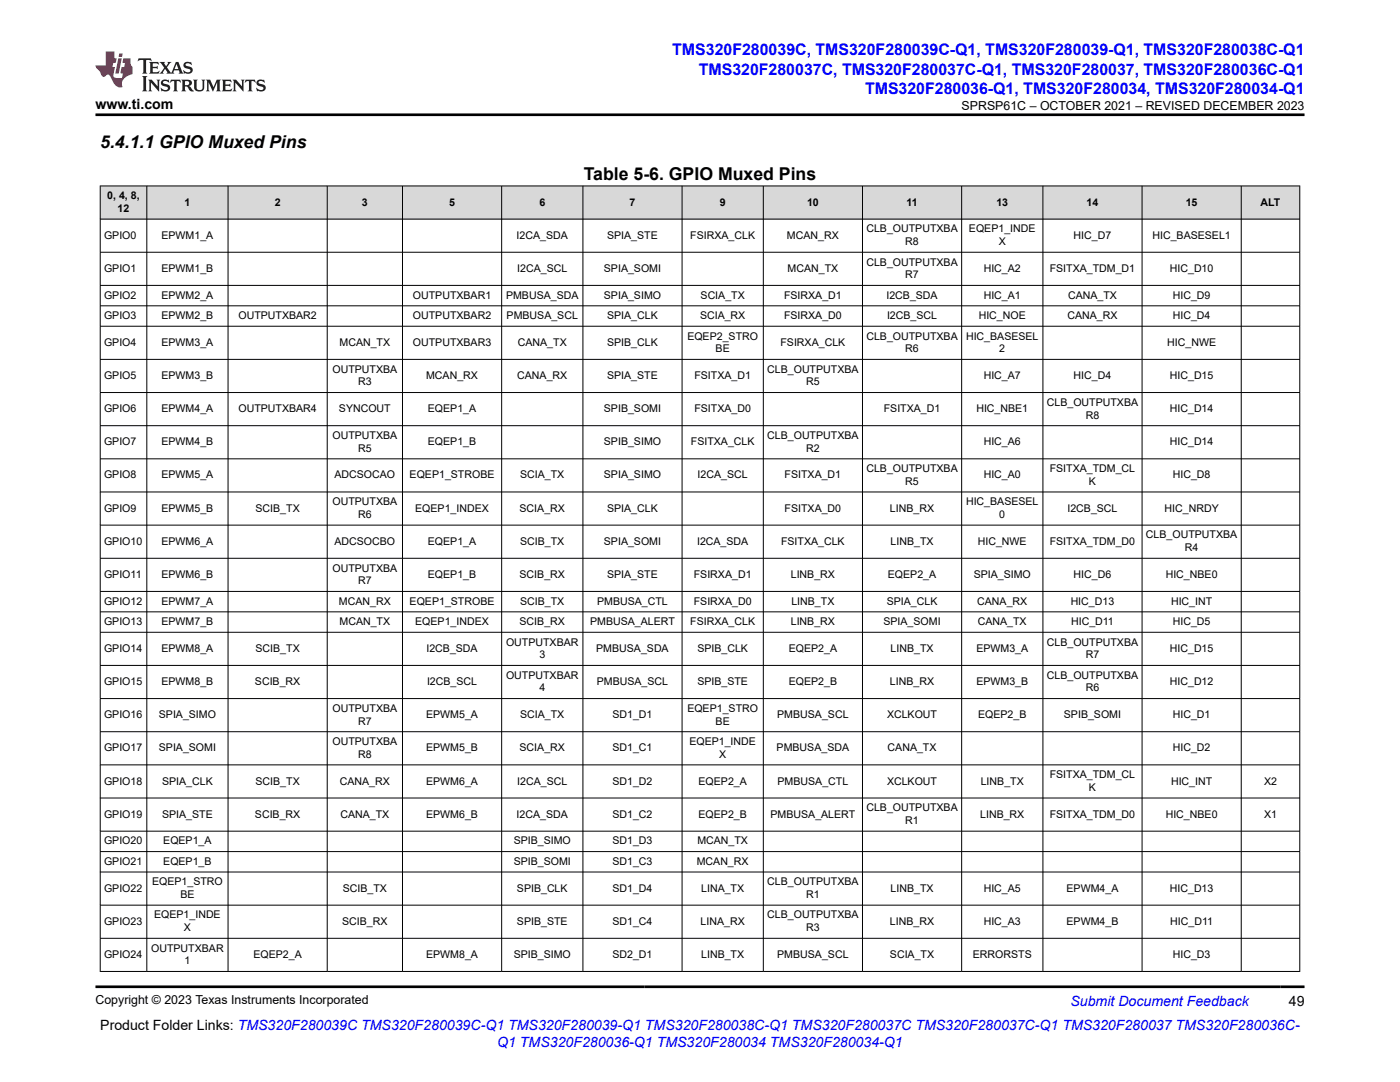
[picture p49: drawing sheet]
<svg xmlns="http://www.w3.org/2000/svg" width="279mm" height="216mm" viewBox="0 0 279 216" stroke-linecap="round" stroke-linejoin="round" font-family="sans-serif">
<defs><g id="words">
<g font-size="3.5">
<text x="20" y="29.6">5.4.1.1 GPIO Muxed Pins</text>
<text x="116.5" y="35.9">Table 5-6. GPIO Muxed Pins</text>
</g>
<g font-size="3.2" fill="#00f">
<text x="134.2" y="11.1">TMS320F280039C, TMS320F280039C-Q1, TMS320F280039-Q1, TMS320F280038C-Q1</text>
<text x="139.5" y="14.9">TMS320F280037C, TMS320F280037C-Q1, TMS320F280037, TMS320F280036C-Q1</text>
<text x="172.6" y="18.7">TMS320F280036-Q1, TMS320F280034, TMS320F280034-Q1</text>
</g>
<g font-size="2.8">
<text x="19" y="21.8">www.ti.com</text>
<text x="257.2" y="200.7">49</text>
<text x="20" y="205.5">Product Folder Links: TMS320F280039C TMS320F280039C-Q1 TMS320F280039-Q1 TMS320F280038C-Q1 TMS320F280037C TMS320F280037C-Q1 TMS320F280037 TMS320F280036C-</text>
</g>
<g font-size="2.8" fill="#00f">
<text x="213.6" y="200.7">Submit Document Feedback</text>
<text x="99.2" y="208.9">Q1 TMS320F280036-Q1 TMS320F280034 TMS320F280034-Q1</text>
</g>
<g font-size="2.5">
<text x="191.9" y="21.9">SPRSP61C – OCTOBER 2021 – REVISED DECEMBER 2023</text>
<text x="19" y="200.4">Copyright © 2023 Texas Instruments Incorporated</text>
</g>
<g font-size="2.1">
<text x="21.4" y="39.8">0, 4, 8,</text>
<text x="36.8" y="41">1</text>
<text x="54.8" y="41">2</text>
<text x="72.2" y="41">3</text>
<text x="89.6" y="41">5</text>
<text x="107.6" y="41">6</text>
<text x="125.6" y="41">7</text>
<text x="143.6" y="41">9</text>
<text x="161.1" y="41">10</text>
<text x="180.9" y="41">11</text>
<text x="198.8" y="41">13</text>
<text x="216.9" y="41">14</text>
<text x="236.6" y="41">15</text>
<text x="251.6" y="41">ALT</text>
<text x="20.8" y="47.6">GPIO0</text>
<text x="23.5" y="42.3">12</text>
<text x="32.2" y="47.6">EPWM1_A</text>
<text x="103.1" y="47.6">I2CA_SDA</text>
<text x="121.2" y="47.6">SPIA_STE</text>
<text x="137.8" y="47.6">FSIRXA_CLK</text>
<text x="157.1" y="47.6">MCAN_RX</text>
<text x="172.9" y="46.4">CLB_OUTPUTXBA</text>
<text x="193.4" y="46.4">EQEP1_INDE</text>
<text x="214.3" y="47.6">HIC_D7</text>
<text x="230" y="47.6">HIC_BASESEL1</text>
<text x="172.9" y="53">CLB_OUTPUTXBA</text>
<text x="180.7" y="48.9">R8</text>
<text x="199.3" y="48.9">X</text>
<text x="20.8" y="54.2">GPIO1</text>
<text x="20.8" y="59.6">GPIO2</text>
<text x="32.2" y="54.2">EPWM1_B</text>
<text x="32.2" y="59.6">EPWM2_A</text>
<text x="82.4" y="59.6">OUTPUTXBAR1</text>
<text x="101" y="59.6">PMBUSA_SDA</text>
<text x="103.2" y="54.2">I2CA_SCL</text>
<text x="120.5" y="54.2">SPIA_SOMI</text>
<text x="120.5" y="59.6">SPIA_SIMO</text>
<text x="139.8" y="59.6">SCIA_TX</text>
<text x="156.5" y="59.6">FSIRXA_D1</text>
<text x="157.2" y="54.2">MCAN_TX</text>
<text x="176.9" y="59.6">I2CB_SDA</text>
<text x="180.7" y="55.5">R7</text>
<text x="196.3" y="54.2">HIC_A2</text>
<text x="196.3" y="59.6">HIC_A1</text>
<text x="209.5" y="54.2">FSITXA_TDM_D1</text>
<text x="213.1" y="59.6">CANA_TX</text>
<text x="233.5" y="54.2">HIC_D10</text>
<text x="234.1" y="59.6">HIC_D9</text>
<text x="20.8" y="63.7">GPIO3</text>
<text x="32.2" y="63.7">EPWM2_B</text>
<text x="47.6" y="63.7">OUTPUTXBAR2</text>
<text x="82.4" y="63.7">OUTPUTXBAR2</text>
<text x="101.1" y="63.7">PMBUSA_SCL</text>
<text x="121.2" y="63.7">SPIA_CLK</text>
<text x="139.7" y="63.7">SCIA_RX</text>
<text x="156.5" y="63.7">FSIRXA_D0</text>
<text x="177" y="63.7">I2CB_SCL</text>
<text x="195.3" y="63.7">HIC_NOE</text>
<text x="213" y="63.7">CANA_RX</text>
<text x="234.1" y="63.7">HIC_D4</text>
<text x="20.8" y="69">GPIO4</text>
<text x="32.2" y="69">EPWM3_A</text>
<text x="67.8" y="69">MCAN_TX</text>
<text x="82.4" y="69">OUTPUTXBAR3</text>
<text x="103.3" y="69">CANA_TX</text>
<text x="121.2" y="69">SPIB_CLK</text>
<text x="137.2" y="67.7">EQEP2_STRO</text>
<text x="142.8" y="70.3">BE</text>
<text x="155.8" y="69">FSIRXA_CLK</text>
<text x="172.9" y="67.7">CLB_OUTPUTXBA</text>
<text x="180.7" y="70.3">R6</text>
<text x="192.8" y="67.7">HIC_BASESEL</text>
<text x="199.4" y="70.3">2</text>
<text x="232.9" y="69">HIC_NWE</text>
<text x="20.8" y="75.6">GPIO5</text>
<text x="32.2" y="75.6">EPWM3_B</text>
<text x="66.3" y="74.4">OUTPUTXBA</text>
<text x="71.5" y="76.9">R3</text>
<text x="85" y="75.6">MCAN_RX</text>
<text x="103.2" y="75.6">CANA_RX</text>
<text x="121.2" y="75.6">SPIA_STE</text>
<text x="138.6" y="75.6">FSITXA_D1</text>
<text x="153.1" y="74.4">CLB_OUTPUTXBA</text>
<text x="160.9" y="76.9">R5</text>
<text x="196.3" y="75.6">HIC_A7</text>
<text x="214.3" y="75.6">HIC_D4</text>
<text x="233.5" y="75.6">HIC_D15</text>
<text x="20.8" y="82.2">GPIO6</text>
<text x="32.2" y="82.2">EPWM4_A</text>
<text x="47.6" y="82.2">OUTPUTXBAR4</text>
<text x="67.6" y="82.2">SYNCOUT</text>
<text x="85.4" y="82.2">EQEP1_A</text>
<text x="120.5" y="82.2">SPIB_SOMI</text>
<text x="138.6" y="82.2">FSITXA_D0</text>
<text x="176.4" y="82.2">FSITXA_D1</text>
<text x="194.9" y="82.2">HIC_NBE1</text>
<text x="208.9" y="81">CLB_OUTPUTXBA</text>
<text x="216.7" y="83.5">R8</text>
<text x="233.5" y="82.2">HIC_D14</text>
<text x="20.8" y="88.9">GPIO7</text>
<text x="32.2" y="88.9">EPWM4_B</text>
<text x="66.3" y="87.6">OUTPUTXBA</text>
<text x="85.4" y="88.9">EQEP1_B</text>
<text x="120.5" y="88.9">SPIB_SIMO</text>
<text x="137.9" y="88.9">FSITXA_CLK</text>
<text x="153.1" y="87.6">CLB_OUTPUTXBA</text>
<text x="196.3" y="88.9">HIC_A6</text>
<text x="233.5" y="88.9">HIC_D14</text>
<text x="20.8" y="95.5">GPIO8</text>
<text x="32.2" y="95.5">EPWM5_A</text>
<text x="66.8" y="95.5">ADCSOCAO</text>
<text x="71.5" y="90.1">R5</text>
<text x="81.8" y="95.5">EQEP1_STROBE</text>
<text x="103.8" y="95.5">SCIA_TX</text>
<text x="120.5" y="95.5">SPIA_SIMO</text>
<text x="139.2" y="95.5">I2CA_SCL</text>
<text x="156.6" y="95.5">FSITXA_D1</text>
<text x="160.9" y="90.1">R2</text>
<text x="172.9" y="94.2">CLB_OUTPUTXBA</text>
<text x="196.3" y="95.5">HIC_A0</text>
<text x="209.5" y="94.2">FSITXA_TDM_CL</text>
<text x="234.1" y="95.5">HIC_D8</text>
<text x="66.3" y="100.8">OUTPUTXBA</text>
<text x="180.7" y="96.7">R5</text>
<text x="192.8" y="100.8">HIC_BASESEL</text>
<text x="217.3" y="96.7">K</text>
<text x="20.8" y="102.1">GPIO9</text>
<text x="32.2" y="102.1">EPWM5_B</text>
<text x="51" y="102.1">SCIB_TX</text>
<text x="71.5" y="103.4">R6</text>
<text x="82.9" y="102.1">EQEP1_INDEX</text>
<text x="103.7" y="102.1">SCIA_RX</text>
<text x="121.2" y="102.1">SPIA_CLK</text>
<text x="156.6" y="102.1">FSITXA_D0</text>
<text x="177.6" y="102.1">LINB_RX</text>
<text x="199.4" y="103.4">0</text>
<text x="213" y="102.1">I2CB_SCL</text>
<text x="228.7" y="107.4">CLB_OUTPUTXBA</text>
<text x="232.4" y="102.1">HIC_NRDY</text>
<text x="20.8" y="108.7">GPIO10</text>
<text x="32.2" y="108.7">EPWM6_A</text>
<text x="66.8" y="108.7">ADCSOCBO</text>
<text x="85.4" y="108.7">EQEP1_A</text>
<text x="103.8" y="108.7">SCIB_TX</text>
<text x="120.5" y="108.7">SPIA_SOMI</text>
<text x="139.1" y="108.7">I2CA_SDA</text>
<text x="155.9" y="108.7">FSITXA_CLK</text>
<text x="177.7" y="108.7">LINB_TX</text>
<text x="195.1" y="108.7">HIC_NWE</text>
<text x="209.5" y="108.7">FSITXA_TDM_D0</text>
<text x="236.5" y="110">R4</text>
<text x="20.8" y="115.3">GPIO11</text>
<text x="32.2" y="115.3">EPWM6_B</text>
<text x="66.3" y="114">OUTPUTXBA</text>
<text x="71.5" y="116.6">R7</text>
<text x="85.4" y="115.3">EQEP1_B</text>
<text x="103.7" y="115.3">SCIB_RX</text>
<text x="121.2" y="115.3">SPIA_STE</text>
<text x="138.5" y="115.3">FSIRXA_D1</text>
<text x="157.8" y="115.3">LINB_RX</text>
<text x="177.2" y="115.3">EQEP2_A</text>
<text x="194.3" y="115.3">SPIA_SIMO</text>
<text x="214.3" y="115.3">HIC_D6</text>
<text x="232.6" y="115.3">HIC_NBE0</text>
<text x="20.8" y="120.7">GPIO12</text>
<text x="20.8" y="124.7">GPIO13</text>
<text x="32.2" y="120.7">EPWM7_A</text>
<text x="32.2" y="124.7">EPWM7_B</text>
<text x="67.6" y="120.7">MCAN_RX</text>
<text x="67.8" y="124.7">MCAN_TX</text>
<text x="81.8" y="120.7">EQEP1_STROBE</text>
<text x="82.9" y="124.7">EQEP1_INDEX</text>
<text x="103.7" y="124.7">SCIB_RX</text>
<text x="103.8" y="120.7">SCIB_TX</text>
<text x="117.8" y="124.7">PMBUSA_ALERT</text>
<text x="119.2" y="120.7">PMBUSA_CTL</text>
<text x="137.8" y="124.7">FSIRXA_CLK</text>
<text x="138.5" y="120.7">FSIRXA_D0</text>
<text x="157.8" y="124.7">LINB_RX</text>
<text x="157.9" y="120.7">LINB_TX</text>
<text x="176.3" y="124.7">SPIA_SOMI</text>
<text x="177" y="120.7">SPIA_CLK</text>
<text x="195" y="120.7">CANA_RX</text>
<text x="195.1" y="124.7">CANA_TX</text>
<text x="213.7" y="120.7">HIC_D13</text>
<text x="213.8" y="124.7">HIC_D11</text>
<text x="233.7" y="120.7">HIC_INT</text>
<text x="234.1" y="124.7">HIC_D5</text>
<text x="20.8" y="130.1">GPIO14</text>
<text x="32.2" y="130.1">EPWM8_A</text>
<text x="51" y="130.1">SCIB_TX</text>
<text x="85.1" y="130.1">I2CB_SDA</text>
<text x="101" y="128.8">OUTPUTXBAR</text>
<text x="107.6" y="131.3">3</text>
<text x="119" y="130.1">PMBUSA_SDA</text>
<text x="139.2" y="130.1">SPIB_CLK</text>
<text x="157.4" y="130.1">EQEP2_A</text>
<text x="177.7" y="130.1">LINB_TX</text>
<text x="194.9" y="130.1">EPWM3_A</text>
<text x="208.9" y="128.8">CLB_OUTPUTXBA</text>
<text x="216.7" y="131.3">R7</text>
<text x="233.5" y="130.1">HIC_D15</text>
<text x="20.8" y="136.7">GPIO15</text>
<text x="32.2" y="136.7">EPWM8_B</text>
<text x="50.9" y="136.7">SCIB_RX</text>
<text x="85.2" y="136.7">I2CB_SCL</text>
<text x="101" y="135.4">OUTPUTXBAR</text>
<text x="107.6" y="138">4</text>
<text x="119.1" y="136.7">PMBUSA_SCL</text>
<text x="139.2" y="136.7">SPIB_STE</text>
<text x="157.4" y="136.7">EQEP2_B</text>
<text x="177.6" y="136.7">LINB_RX</text>
<text x="194.9" y="136.7">EPWM3_B</text>
<text x="208.9" y="135.4">CLB_OUTPUTXBA</text>
<text x="216.7" y="138">R6</text>
<text x="233.5" y="136.7">HIC_D12</text>
<text x="20.8" y="143.3">GPIO16</text>
<text x="31.7" y="143.3">SPIA_SIMO</text>
<text x="66.3" y="142">OUTPUTXBA</text>
<text x="85" y="143.3">EPWM5_A</text>
<text x="103.8" y="143.3">SCIA_TX</text>
<text x="122.2" y="143.3">SD1_D1</text>
<text x="137.2" y="142">EQEP1_STRO</text>
<text x="155.1" y="143.3">PMBUSA_SCL</text>
<text x="177" y="143.3">XCLKOUT</text>
<text x="195.2" y="143.3">EQEP2_B</text>
<text x="212.3" y="143.3">SPIB_SOMI</text>
<text x="234.1" y="143.3">HIC_D1</text>
<text x="20.8" y="149.9">GPIO17</text>
<text x="31.7" y="149.9">SPIA_SOMI</text>
<text x="66.3" y="148.7">OUTPUTXBA</text>
<text x="71.5" y="144.6">R7</text>
<text x="85" y="149.9">EPWM5_B</text>
<text x="103.7" y="149.9">SCIA_RX</text>
<text x="122.2" y="149.9">SD1_C1</text>
<text x="137.6" y="148.7">EQEP1_INDE</text>
<text x="142.8" y="144.6">BE</text>
<text x="155" y="149.9">PMBUSA_SDA</text>
<text x="177.1" y="149.9">CANA_TX</text>
<text x="234.1" y="149.9">HIC_D2</text>
<text x="71.5" y="151.2">R8</text>
<text x="143.5" y="151.2">X</text>
<text x="209.5" y="155.3">FSITXA_TDM_CL</text>
<text x="20.8" y="156.5">GPIO18</text>
<text x="32.3" y="156.5">SPIA_CLK</text>
<text x="51" y="156.5">SCIB_TX</text>
<text x="67.8" y="156.5">CANA_RX</text>
<text x="85" y="156.5">EPWM6_A</text>
<text x="103.2" y="156.5">I2CA_SCL</text>
<text x="122.2" y="156.5">SD1_D2</text>
<text x="139.4" y="156.5">EQEP2_A</text>
<text x="155.2" y="156.5">PMBUSA_CTL</text>
<text x="172.9" y="161.9">CLB_OUTPUTXBA</text>
<text x="177" y="156.5">XCLKOUT</text>
<text x="195.7" y="156.5">LINB_TX</text>
<text x="217.3" y="157.8">K</text>
<text x="233.7" y="156.5">HIC_INT</text>
<text x="252.3" y="156.5">X2</text>
<text x="20.8" y="163.2">GPIO19</text>
<text x="32.3" y="163.2">SPIA_STE</text>
<text x="50.9" y="163.2">SCIB_RX</text>
<text x="67.9" y="163.2">CANA_TX</text>
<text x="85" y="163.2">EPWM6_B</text>
<text x="103.1" y="163.2">I2CA_SDA</text>
<text x="122.2" y="163.2">SD1_C2</text>
<text x="139.4" y="163.2">EQEP2_B</text>
<text x="153.8" y="163.2">PMBUSA_ALERT</text>
<text x="180.7" y="164.4">R1</text>
<text x="195.6" y="163.2">LINB_RX</text>
<text x="209.5" y="163.2">FSITXA_TDM_D0</text>
<text x="232.6" y="163.2">HIC_NBE0</text>
<text x="252.3" y="163.2">X1</text>
<text x="20.8" y="168.5">GPIO20</text>
<text x="20.8" y="172.6">GPIO21</text>
<text x="32.6" y="168.5">EQEP1_A</text>
<text x="32.6" y="172.6">EQEP1_B</text>
<text x="102.5" y="168.5">SPIB_SIMO</text>
<text x="102.5" y="172.6">SPIB_SOMI</text>
<text x="122.2" y="168.5">SD1_D3</text>
<text x="122.2" y="172.6">SD1_C3</text>
<text x="139.1" y="172.6">MCAN_RX</text>
<text x="139.2" y="168.5">MCAN_TX</text>
<text x="20.8" y="177.9">GPIO22</text>
<text x="30.3" y="176.6">EQEP1_STRO</text>
<text x="36" y="179.2">BE</text>
<text x="68.4" y="177.9">SCIB_TX</text>
<text x="103.2" y="177.9">SPIB_CLK</text>
<text x="122.2" y="177.9">SD1_D4</text>
<text x="139.9" y="177.9">LINA_TX</text>
<text x="153.1" y="176.6">CLB_OUTPUTXBA</text>
<text x="160.9" y="179.2">R1</text>
<text x="177.7" y="177.9">LINB_TX</text>
<text x="196.3" y="177.9">HIC_A5</text>
<text x="212.9" y="177.9">EPWM4_A</text>
<text x="233.5" y="177.9">HIC_D13</text>
<text x="20.8" y="184.5">GPIO23</text>
<text x="30.8" y="183.3">EQEP1_INDE</text>
<text x="36.7" y="185.8">X</text>
<text x="68.3" y="184.5">SCIB_RX</text>
<text x="103.2" y="184.5">SPIB_STE</text>
<text x="122.2" y="184.5">SD1_C4</text>
<text x="139.8" y="184.5">LINA_RX</text>
<text x="153.1" y="183.3">CLB_OUTPUTXBA</text>
<text x="160.9" y="185.8">R3</text>
<text x="177.6" y="184.5">LINB_RX</text>
<text x="196.3" y="184.5">HIC_A3</text>
<text x="212.9" y="184.5">EPWM4_B</text>
<text x="233.5" y="184.5">HIC_D11</text>
<text x="20.8" y="191.1">GPIO24</text>
<text x="30.2" y="189.9">OUTPUTXBAR</text>
<text x="50.6" y="191.1">EQEP2_A</text>
<text x="85" y="191.1">EPWM8_A</text>
<text x="102.5" y="191.1">SPIB_SIMO</text>
<text x="122.2" y="191.1">SD2_D1</text>
<text x="139.9" y="191.1">LINB_TX</text>
<text x="155.1" y="191.1">PMBUSA_SCL</text>
<text x="177.6" y="191.1">SCIA_TX</text>
<text x="194.1" y="191.1">ERRORSTS</text>
<text x="234.1" y="191.1">HIC_D3</text>
<text x="36.8" y="192.4">1</text>
</g>
</g></defs>
<g fill="#d8d8d8">
<path d="M20 37.1h239.4v6.6h-239.4z" fill-rule="evenodd"/>
<path d="M20.1 37.2h9.1v6.5h-9.1z" fill-rule="evenodd"/>
<path d="M29.4 37.2h16.1v6.5h-16.1z" fill-rule="evenodd"/>
<path d="M45.6 37.2h19.6v6.5h-19.6z" fill-rule="evenodd"/>
<path d="M65.4 37.2h14.9v6.5h-14.9z" fill-rule="evenodd"/>
<path d="M80.4 37.2h19.7v6.5h-19.7z" fill-rule="evenodd"/>
<path d="M100.2 37.2h16.1v6.5h-16.1z" fill-rule="evenodd"/>
<path d="M116.4 37.2h19.7v6.5h-19.7z" fill-rule="evenodd"/>
<path d="M136.2 37.2h16.1v6.5h-16.1z" fill-rule="evenodd"/>
<path d="M152.4 37.2h19.7v6.5h-19.7z" fill-rule="evenodd"/>
<path d="M172.2 37.2h19.7v6.5h-19.7z" fill-rule="evenodd"/>
<path d="M192 37.2h16.1v6.5h-16.1z" fill-rule="evenodd"/>
<path d="M208.2 37.2h19.7v6.5h-19.7z" fill-rule="evenodd"/>
<path d="M228 37.2h19.7v6.5h-19.7z" fill-rule="evenodd"/>
<path d="M247.8 37.2h11.5v6.5h-11.5z" fill-rule="evenodd"/>
</g>
<g fill="none" stroke="#000" stroke-width=".2">
<path d="M19.9 37.1h239.6M20 37v156.9M29.3 37v156.9M45.5 37v156.9M65.3 37v156.9M80.3 37v156.9M100.1 37v156.9M116.3 37v156.9M136.1 37v156.9M152.3 37v156.9M172.1 37v156.9M191.9 37v156.9"/>
<path d="M208.1 37v156.9M227.9 37v156.9M247.7 37v156.9M259.4 37v156.9M19.9 43.7h239.6M19.9 50.3h239.6M19.9 56.9h239.6M19.9 61h239.6M19.9 65.1h239.6M19.9 71.7h239.6M19.9 78.3h239.6M19.9 84.9h239.6"/>
<path d="M19.9 91.6h239.6M19.9 98.2h239.6M19.9 104.8h239.6M19.9 111.4h239.6M19.9 118h239.6M19.9 122.1h239.6M19.9 126.2h239.6M19.9 132.8h239.6M19.9 139.4h239.6M19.9 146h239.6M19.9 152.6h239.6M19.9 159.2h239.6"/>
<path d="M19.9 165.8h239.6M19.9 169.9h239.6M19.9 174h239.6M19.9 180.6h239.6M19.9 187.2h239.6M19.9 193.8h239.6"/>
</g>
<path d="M27.7 11.6l-.2 .6 .5-.2h.6v.1v2.2l-.2 .4h1l-.2-.4v-2.2v-.1h.5l.5 .2-.1-.6zM29.8 12.4l.2 .3v1.6l-.2 .4h1.9l.1-.6a1.08 1.08 0 0 1-1.3 .2v-.7h.6l.4 .2v-.7l-.4 .2h-.6v-.5l.2-.2a1 1 0 0 1 1 .3l-.1-.5zM31.8 12.4l1 1.1-1 1.2h.9l-.2-.2 .4-.8 .5 .8-.2 .2h1.6l-.2-.2 .1-.5h1l.1 .5-.1 .2h.9l-.2-.4-.8-1.9h-.5l-1 2.1-.8-1.1 .9-1h-.8l.2 .2-.5 .6-.3-.6 .1-.2zM35.2 12.8l.4 1h-.8zM36.8 12.5a.65 .65 0 0 0-.2 .7 .65 .65 0 0 0 .6 .5l.7 .1 .1 .3a.79 .79 0 0 1-.7 .4 .79 .79 0 0 1-.7-.5l.1 .7 .2-.1a.93 .93 0 0 0 1.1 0 .93 .93 0 0 0 .4-.9 1.46 1.46 0 0 0-1.2-.6l-.1-.3a1.09 1.09 0 0 1 1.2 .2l-.2-.6-.1 .1-.6-.2zM28.4 15.2l.2 .4v2.2l-.2 .4h1l-.2-.4v-2.2l.2-.4zM29.6 15.9l.2 .4v1.5l-.2 .4h.8l-.3-.4v-1.3l1.7 1.8v-2l.2-.4h-.8l.2 .2 .1 1.1-1.2-1.3zM32.3 16a.65 .65 0 0 0-.2 .8 .65 .65 0 0 0 .7 .4l.6 .2 .1 .2a.79 .79 0 0 1-.7 .4 .79 .79 0 0 1-.7-.5l.1 .7 .2-.1a.93 .93 0 0 0 1.1 .1 .93 .93 0 0 0 .4-1 1.46 1.46 0 0 0-1.2-.5l-.1-.4a1.09 1.09 0 0 1 1.2 .2l-.2-.6-.1 .1-.6-.1zM34.1 15.9l-.1 .6a.63 .63 0 0 1 .7-.3l.1 1.6-.3 .4h1l-.2-.4v-1.6a.66 .66 0 0 1 .8 .3l-.1-.6zM36.2 15.9l.2 .4v1.5l-.2 .4h.9l-.2-.2v-.7h.5l.1 .2a.79 .79 0 0 0 1.2 .6l-1-.9a.61 .61 0 0 0 .6-.6 .61 .61 0 0 0-.5-.7zM36.9 16.2h.2a.47 .47 0 0 1 .5 .1 .47 .47 0 0 1 .1 .5l-.2 .1-.6 .1zM38.5 15.9l.2 .2a2.27 2.27 0 0 0 .4 2 1.04 1.04 0 0 0 1.7-.7v-1.3l.2-.2h-.8l.2 .4v1.1a.6 .6 0 0 1-.6 .6 .6 .6 0 0 1-.6-.6v-1.1l.3-.4zM41.1 15.9l.2 .4v1.5l-.2 .4h.7l-.2-.4v-1.4l.9 1.9 .8-1.9v1.4l-.2 .4h1l-.3-.4v-1.5l.3-.4h-.8l-.7 1.5-.7-1.5zM44.3 15.9l.2 .4v1.5l-.2 .4h1.9l.1-.6a1.09 1.09 0 0 1-1.3 .2v-.7h.6l.4 .2v-.6l-.4 .2h-.6v-.6l.2-.1a1.01 1.01 0 0 1 1 .3l-.1-.6zM46.4 15.9l.3 .4v1.5l-.3 .4h.8l-.2-.4v-1.3l1.6 1.8v-2l.2-.4h-.7l.2 .2v1.1l-1.2-1.3zM49 15.9l-.1 .6a.63 .63 0 0 1 .8-.3v1.6l-.3 .4h1l-.2-.4v-1.6a.66 .66 0 0 1 .8 .3l-.1-.6zM51.4 16a.65 .65 0 0 0-.2 .8 .65 .65 0 0 0 .6 .4l.6 .2 .2 .2a.79 .79 0 0 1-.8 .4 .79 .79 0 0 1-.6-.5l.1 .7 .2-.1a.93 .93 0 0 0 1 .1 .93 .93 0 0 0 .5-1 1.46 1.46 0 0 0-1.3-.5l-.1-.4a1.09 1.09 0 0 1 1.3 .2l-.2-.6-.2 .1-.5-.1z" fill="#231f20"/>
<path d="M21.1 10.3v2.7h-2.1l.1 .4 .9 1a.95 .95 0 0 0 .9 .9 .59 .59 0 0 1 .6-.4 .59 .59 0 0 1 .5 .3l.4 .8a1.59 1.59 0 0 0 2.1 1.4 1.61 1.61 0 0 1 1-2.3l1-.3-.1-1.5a1.59 1.59 0 0 1-.4-1.7h-1.4l-.2 .9h.5l-.1 .9h-.5l-.2 .9v.3l.4 .1-.2 .9h-.6a.73 .73 0 0 1-1.1-.7l.3-1.5h-.5l.2-.9h.5l.2-.9h-.5v-1.3zM23.6 11.6l-.6 3.1h.7l.6-3.1zM23.8 10.7l-.1 .6h.7l.1-.6z" fill="#ed1c24"/>
<path d="M19 22.9h241.3M19 196.9h241.3" fill="none" stroke="#000" stroke-width=".53"/>
<use href="#words"/>
</svg>
